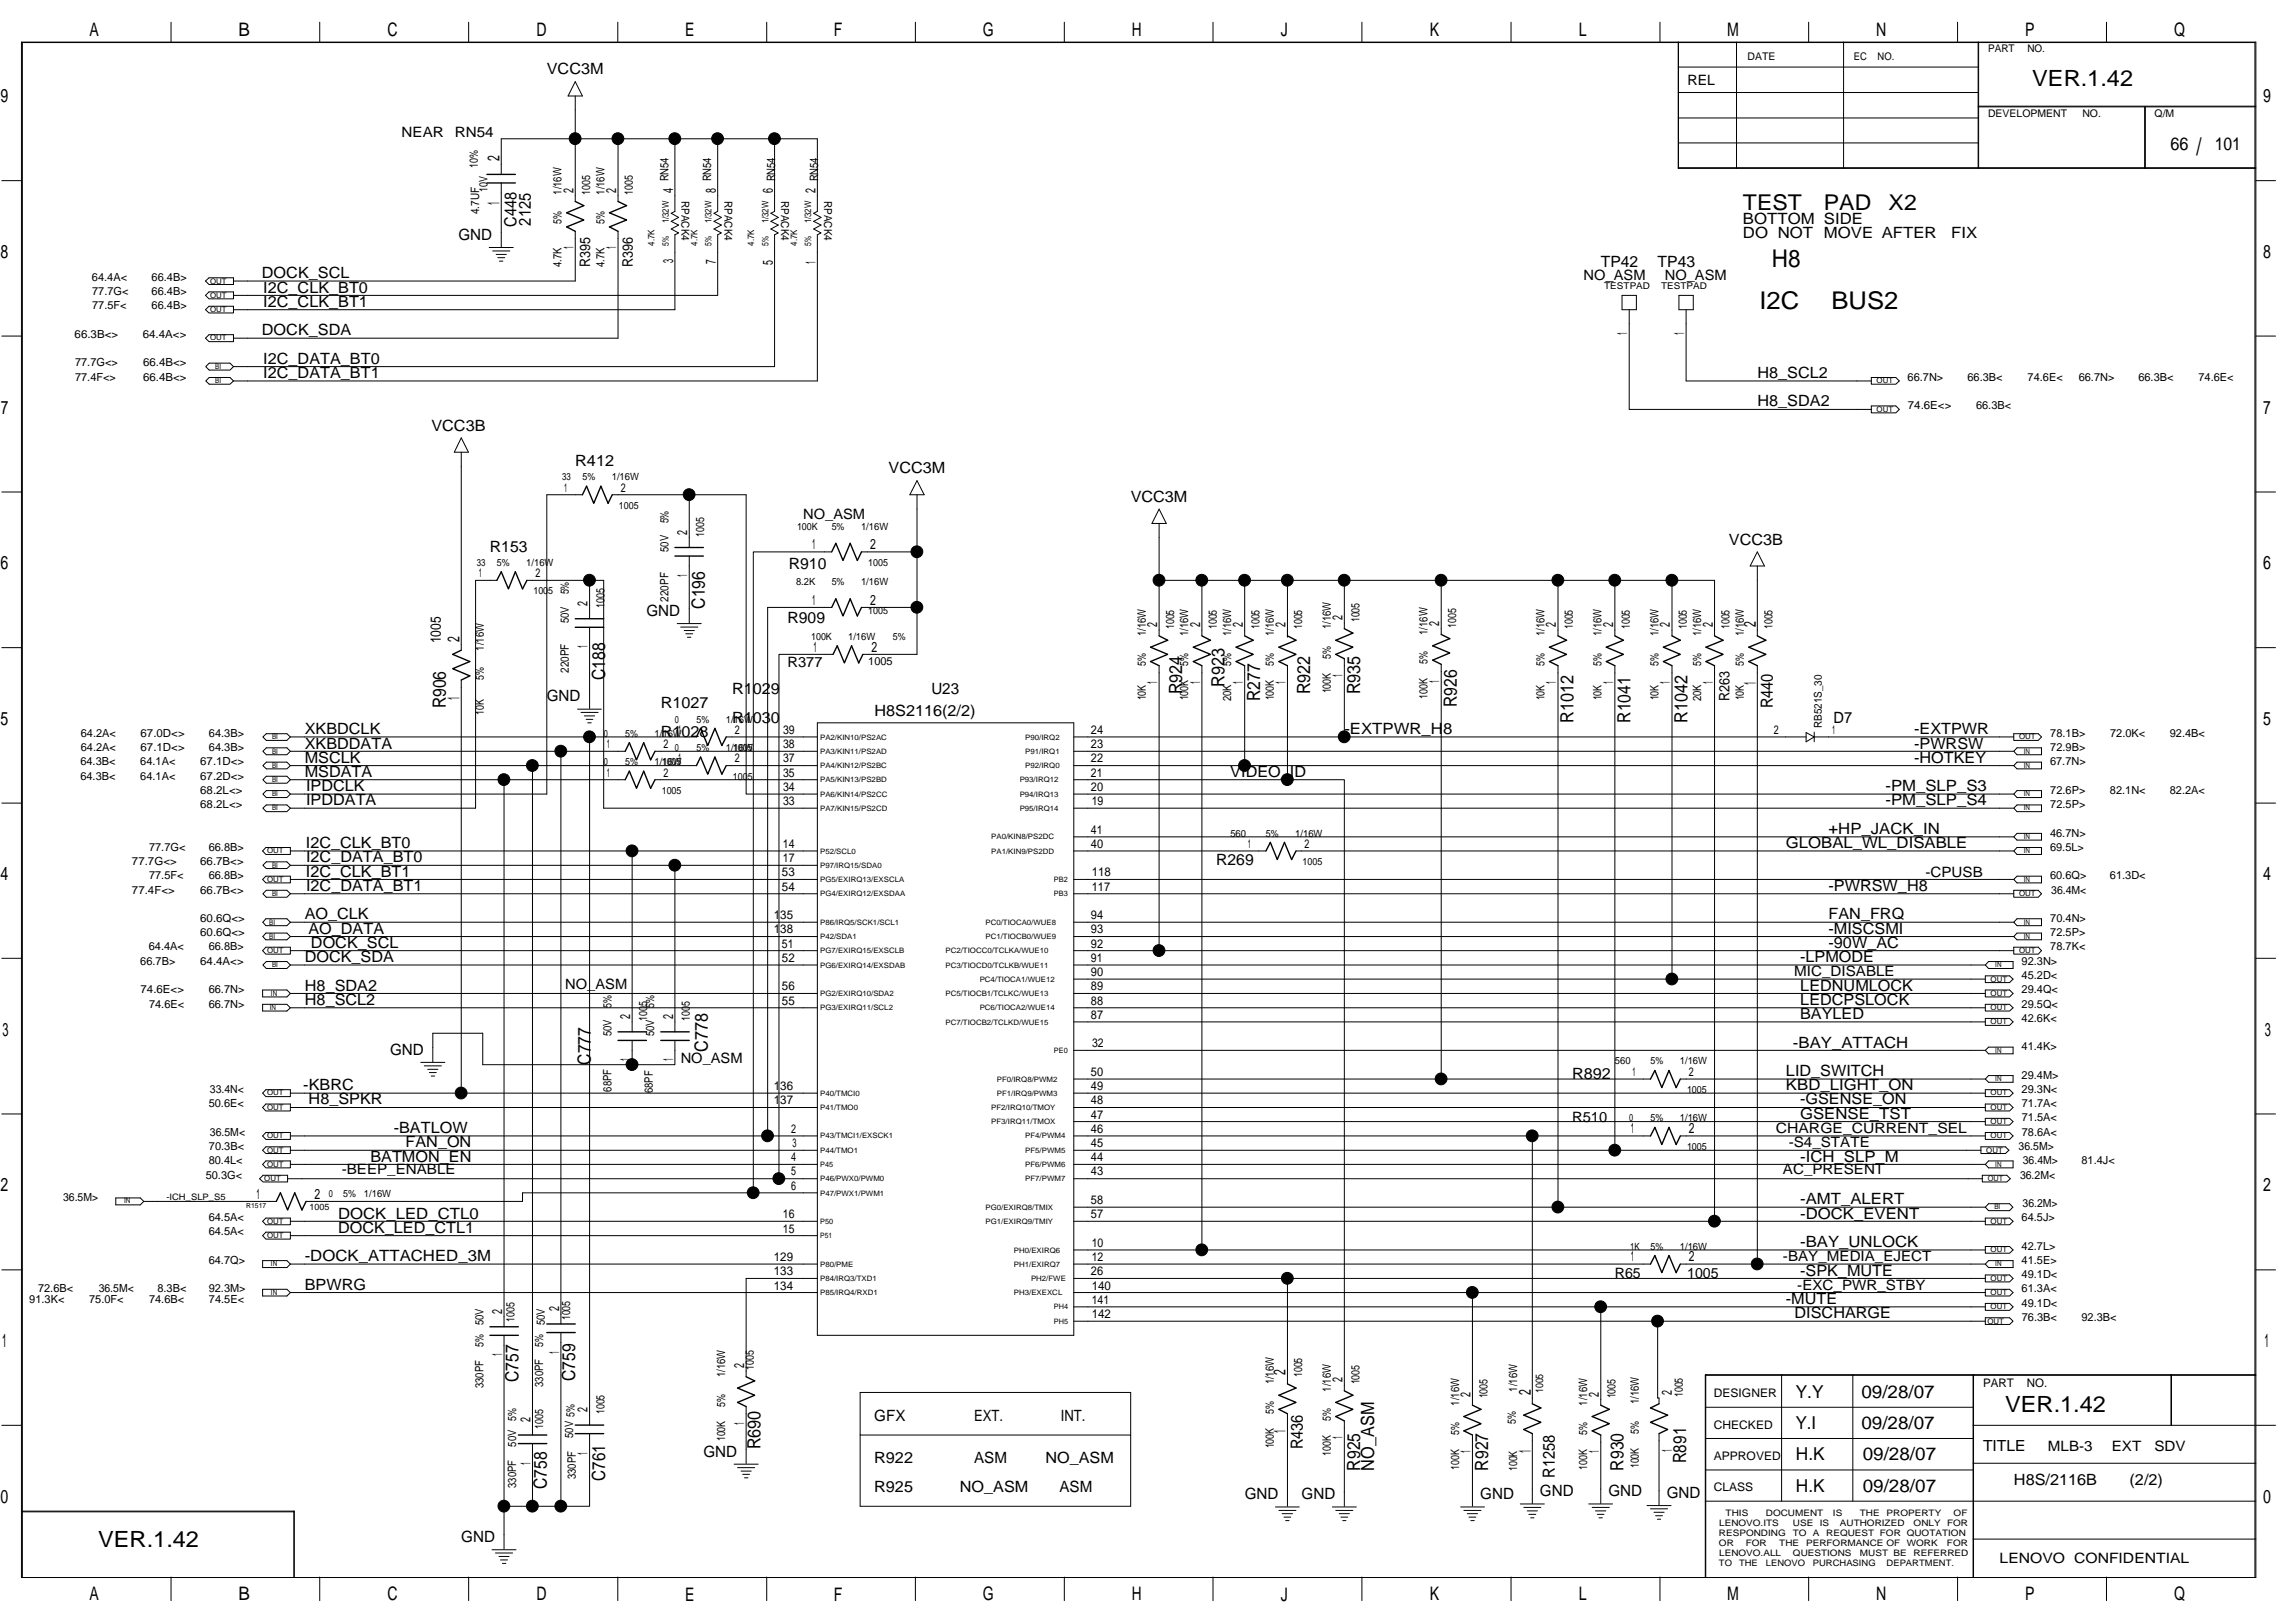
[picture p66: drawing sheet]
<svg xmlns="http://www.w3.org/2000/svg" width="420mm" height="297mm" viewBox="0 0 420 297" stroke-linecap="round" stroke-linejoin="round" font-family="sans-serif">
<defs><g id="words">
<g font-size="4.5">
<text x="324.4" y="48.8">H8</text>
<text x="322.1" y="56.6">I2C</text>
<text x="335.3" y="56.6">BUS2</text>
</g>
<text font-size="4.4" x="402.1" y="28.4">/</text>
<g font-size="4.1">
<text x="372.1" y="15.7">VER.1.42</text>
<text x="367.1" y="258.4">VER.1.42</text>
<text x="18" y="283.2">VER.1.42</text>
</g>
<g font-size="4">
<text x="319.1" y="38.4">TEST</text>
<text x="333.9" y="38.4">PAD</text>
<text x="345.8" y="38.4">X2</text>
</g>
<g font-size="3.4">
<text x="16.4" y="6.6">A</text>
<text x="43.6" y="6.6">B</text>
<text x="70.9" y="6.6">C</text>
<text x="98.2" y="6.6">D</text>
<text x="125.4" y="6.6">E</text>
<text x="152.7" y="6.6">F</text>
<text x="179.9" y="6.6">G</text>
<text x="207.2" y="6.6">H</text>
<text x="234.5" y="6.6">J</text>
<text x="261.8" y="6.6">K</text>
<text x="289" y="6.6">L</text>
<text x="316.2" y="6.6">M</text>
<text x="343.5" y="6.6">N</text>
<text x="370.8" y="6.6">P</text>
<text x="398" y="6.6">Q</text>
<text x=".1" y="18.8">9</text>
<text x="414.3" y="18.8">9</text>
<text x=".1" y="47.2">8</text>
<text x="414.3" y="47.2">8</text>
<text x=".2" y="75.7">7</text>
<text x="414.3" y="75.7">7</text>
<text x=".1" y="104.2">6</text>
<text x="414.3" y="104.2">6</text>
<text x=".1" y="132.7">5</text>
<text x="414.3" y="132.7">5</text>
<text x=".1" y="161.1">4</text>
<text x="414.3" y="161.1">4</text>
<text x=".5" y="189.6">3</text>
<text x="414.6" y="189.6">3</text>
<text x=".1" y="218.1">2</text>
<text x="414.3" y="218.1">2</text>
<text x=".4" y="246.6">1</text>
<text x="414.6" y="246.6">1</text>
<text x=".1" y="275.1">0</text>
<text x="414.3" y="275.1">0</text>
<text x="16.4" y="292.9">A</text>
<text x="43.6" y="292.9">B</text>
<text x="70.9" y="292.9">C</text>
<text x="98.2" y="292.9">D</text>
<text x="125.4" y="292.9">E</text>
<text x="152.7" y="292.9">F</text>
<text x="179.9" y="292.9">G</text>
<text x="207.2" y="292.9">H</text>
<text x="234.5" y="292.9">J</text>
<text x="261.8" y="292.9">K</text>
<text x="289" y="292.9">L</text>
<text x="316.2" y="292.9">M</text>
<text x="343.5" y="292.9">N</text>
<text x="370.8" y="292.9">P</text>
<text x="398" y="292.9">Q</text>
</g>
<g font-size="3.3">
<text x="397.4" y="27.4">66</text>
<text x="405.5" y="27.4">101</text>
<text x="129" y="111.4" transform="rotate(-90 129 111.4)">C196</text>
<text x="110.8" y="124.5" transform="rotate(-90 110.8 124.5)">C188</text>
<text x="224.2" y="125.8" transform="rotate(-90 224.2 125.8)">R923</text>
<text x="81.6" y="129.7" transform="rotate(-90 81.6 129.7)">R906</text>
<text x="216.4" y="127.1" transform="rotate(-90 216.4 127.1)">R924</text>
<text x="230.7" y="128.4" transform="rotate(-90 230.7 128.4)">R277</text>
<text x="239.8" y="127.1" transform="rotate(-90 239.8 127.1)">R922</text>
<text x="249" y="127.1" transform="rotate(-90 249 127.1)">R935</text>
<text x="266.7" y="129.4" transform="rotate(-90 266.7 129.4)">R926</text>
<text x="288.1" y="132.3" transform="rotate(-90 288.1 132.3)">R1012</text>
<text x="298.5" y="132.3" transform="rotate(-90 298.5 132.3)">R1041</text>
<text x="308.9" y="132.3" transform="rotate(-90 308.9 132.3)">R1042</text>
<text x="108.2" y="194.9" transform="rotate(-90 108.2 194.9)">C777</text>
<text x="129.6" y="192.5" transform="rotate(-90 129.6 192.5)">C778</text>
<text x="94.9" y="253" transform="rotate(-90 94.9 253)">C757</text>
<text x="105.3" y="252.7" transform="rotate(-90 105.3 252.7)">C759</text>
<text x="328.7" y="255.8">Y.Y</text>
<text x="340.8" y="255.8">09/28/07</text>
<text x="328.7" y="261.6">Y.I</text>
<text x="340.8" y="261.6">09/28/07</text>
<text x="139.2" y="265.3" transform="rotate(-90 139.2 265.3)">R690</text>
<text x="249" y="269.2" transform="rotate(-90 249 269.2)">R925</text>
<text x="251.6" y="269.2" transform="rotate(-90 251.6 269.2)">NO_ASM</text>
<text x="272.4" y="269.2" transform="rotate(-90 272.4 269.2)">R927</text>
<text x="297.2" y="269.2" transform="rotate(-90 297.2 269.2)">R930</text>
<text x="308.7" y="267.8" transform="rotate(-90 308.7 267.8)">R891</text>
<text x="328.8" y="267.3">H.K</text>
<text x="341" y="267.3">09/28/07</text>
<text x="100.1" y="272.5" transform="rotate(-90 100.1 272.5)">C758</text>
<text x="110.8" y="271" transform="rotate(-90 110.8 271)">C761</text>
<text x="328.8" y="273">H.K</text>
<text x="341" y="273">09/28/07</text>
</g>
<g font-size="3.1">
<text x="91.4" y="29.5" transform="rotate(-90 91.4 29.5)">2</text>
<text x="91.4" y="37.6" transform="rotate(-90 91.4 37.6)">1</text>
<text x="94.6" y="41.5" transform="rotate(-90 94.6 41.5)">C448</text>
<text x="97.2" y="41.3" transform="rotate(-90 97.2 41.3)">2125</text>
<text x="84.1" y="117.4" transform="rotate(-90 84.1 117.4)">2</text>
<text x="321.4" y="114.8" transform="rotate(-90 321.4 114.8)">2</text>
<text x="321.4" y="125.4" transform="rotate(-90 321.4 125.4)">1</text>
<text x="84.1" y="128.1" transform="rotate(-90 84.1 128.1)">1</text>
<text x="324.6" y="129.7" transform="rotate(-90 324.6 129.7)">R440</text>
<text x="235.4" y="251.7" transform="rotate(-90 235.4 251.7)">2</text>
<text x="280.2" y="255.4" transform="rotate(-90 280.2 255.4)">2</text>
<text x="235.4" y="262.3" transform="rotate(-90 235.4 262.3)">1</text>
<text x="238.5" y="265.3" transform="rotate(-90 238.5 265.3)">R436</text>
<text x="280.2" y="266" transform="rotate(-90 280.2 266)">1</text>
<text x="284.6" y="270.5" transform="rotate(-90 284.6 270.5)">R1258</text>
</g>
<g font-size="2.8">
<text x="100.1" y="13.6">VCC3M</text>
<text x="319.1" y="41">BOTTOM SIDE</text>
<text x="83.9" y="43.9">GND</text>
<text x="319.1" y="43.6">DO NOT MOVE AFTER</text>
<text x="357.2" y="43.6">FIX</text>
<text x="48" y="50.9">DOCK_SCL</text>
<text x="48.2" y="53.6">I2C_CLK_BT0</text>
<text x="293.1" y="48.9">TP42</text>
<text x="303.5" y="48.9">TP43</text>
<text x="48.2" y="56.1">I2C_CLK_BT1</text>
<text x="48" y="61.4">DOCK_SDA</text>
<text x="48.2" y="69.2">I2C_DATA_BT1</text>
<text x="48.2" y="66.6">I2C_DATA_BT0</text>
<text x="321.8" y="69.2">H8_SCL2</text>
<text x="321.8" y="74.4">H8_SDA2</text>
<text x="79" y="78.8">VCC3B</text>
<text x="105.3" y="85.3">R412</text>
<text x="162.7" y="86.7">VCC3M</text>
<text x="207" y="91.9">VCC3M</text>
<text x="89.7" y="101">R153</text>
<text x="316.5" y="99.7">VCC3B</text>
<text x="144.4" y="104.1">R910</text>
<text x="118.4" y="112.7">GND</text>
<text x="144.2" y="114">R909</text>
<text x="100.1" y="128.4">GND</text>
<text x="121" y="129.7">R1027</text>
<text x="134" y="127.1">R1029</text>
<text x="160.1" y="131">H8S2116(2/2)</text>
<text x="170.5" y="127.1">U23</text>
<text x="55.8" y="137">XKBDDATA</text>
<text x="55.8" y="134.4">XKBDCLK</text>
<text x="121" y="134.9">R1028</text>
<text x="134" y="132.3">R1030</text>
<text x="246.1" y="134.4">-EXTPWR_H8</text>
<text x="335.7" y="132.3">D7</text>
<text x="350.4" y="137">-PWRSW</text>
<text x="350.4" y="134.4">-EXTPWR</text>
<text x="55.8" y="139.6">MSCLK</text>
<text x="55.8" y="142.2">MSDATA</text>
<text x="225.2" y="142.2">VIDEO_ID</text>
<text x="350.4" y="139.6">-HOTKEY</text>
<text x="56" y="147.4">IPDDATA</text>
<text x="56" y="144.8">IPDCLK</text>
<text x="345.2" y="147.4">-PM_SLP_S4</text>
<text x="345.2" y="144.8">-PM_SLP_S3</text>
<text x="56" y="155.2">I2C_CLK_BT0</text>
<text x="326.9" y="155.2">GLOBAL_WL_DISABLE</text>
<text x="334.8" y="152.6">+HP_JACK_IN</text>
<text x="56" y="160.4">I2C_CLK_BT1</text>
<text x="56" y="157.8">I2C_DATA_BT0</text>
<text x="222.7" y="158.4">R269</text>
<text x="56" y="163.1">I2C_DATA_BT1</text>
<text x="334.8" y="163.1">-PWRSW_H8</text>
<text x="55.8" y="168.3">AO_CLK</text>
<text x="56.5" y="170.9">AO_DATA</text>
<text x="56.9" y="173.5">DOCK_SCL</text>
<text x="334.8" y="168.3">FAN_FRQ</text>
<text x="334.8" y="170.9">-MISCSMI</text>
<text x="334.8" y="173.5">-90W_AC</text>
<text x="55.8" y="176.1">DOCK_SDA</text>
<text x="329.6" y="176.1">-LPMODE</text>
<text x="55.8" y="181.3">H8_SDA2</text>
<text x="55.8" y="183.9">H8_SCL2</text>
<text x="329.6" y="181.3">LEDNUMLOCK</text>
<text x="329.6" y="183.9">LEDCPSLOCK</text>
<text x="328.2" y="191.7">-BAY_ATTACH</text>
<text x="329.6" y="186.5">BAYLED</text>
<text x="71.4" y="193">GND</text>
<text x="287.8" y="197.5">R892</text>
<text x="327" y="196.9">LID_SWITCH</text>
<text x="55.5" y="199.6">-KBRC</text>
<text x="56.5" y="202.1">H8_SPKR</text>
<text x="327" y="199.6">KBD_LIGHT_ON</text>
<text x="329.6" y="202.1">-GSENSE_ON</text>
<text x="72.1" y="207.4">-BATLOW</text>
<text x="74.2" y="210">FAN_ON</text>
<text x="329.6" y="204.8">GSENSE_TST</text>
<text x="67.8" y="212.6">BATMON_EN</text>
<text x="329.6" y="212.6">-ICH_SLP_M</text>
<text x="329.6" y="220.4">-AMT_ALERT</text>
<text x="61.9" y="225.6">DOCK_LED_CTL1</text>
<text x="61.9" y="223">DOCK_LED_CTL0</text>
<text x="329.6" y="223">-DOCK_EVENT</text>
<text x="55.8" y="230.8">-DOCK_ATTACHED_3M</text>
<text x="329.6" y="228.2">-BAY_UNLOCK</text>
<text x="329.6" y="233.5">-SPK_MUTE</text>
<text x="55.8" y="236.1">BPWRG</text>
<text x="326.9" y="238.7">-MUTE</text>
<text x="328.5" y="241.3">DISCHARGE</text>
<text x="160.1" y="260.1">GFX</text>
<text x="178.3" y="260.1">EXT.</text>
<text x="194.2" y="260.1">INT.</text>
<text x="128.8" y="266.6">GND</text>
<text x="160.1" y="267.8">R922</text>
<text x="178.3" y="267.8">ASM</text>
<text x="191.4" y="267.8">NO_ASM</text>
<text x="363" y="265.6">TITLE</text>
<text x="160.1" y="273.1">R925</text>
<text x="175.7" y="273.1">NO_ASM</text>
<text x="194" y="273.1">ASM</text>
<text x="227.9" y="274.4">GND</text>
<text x="238.3" y="274.4">GND</text>
<text x="271" y="274.4">GND</text>
<text x="281.9" y="273.9">GND</text>
<text x="294.5" y="273.9">GND</text>
<text x="305.1" y="274.1">GND</text>
<text x="368.7" y="271.8">H8S/2116B</text>
<text x="389.9" y="271.8">(2/2)</text>
<text x="84.4" y="282.2">GND</text>
</g>
<g font-size="2.7">
<text x="108.1" y="48.9" transform="rotate(-90 108.1 48.9)">R395</text>
<text x="115.9" y="48.9" transform="rotate(-90 115.9 48.9)">R396</text>
<text x="80.7" y="117.7" transform="rotate(-90 80.7 117.7)">1005</text>
<text x="316.6" y="128.4" transform="rotate(-90 316.6 128.4)">R263</text>
</g>
<g font-size="2.6">
<text x="308.9" y="15.5">REL</text>
<text x="73.5" y="25.1">NEAR</text>
<text x="83.3" y="25.1">RN54</text>
<text x="105" y="35.3" transform="rotate(-90 105 35.3)">2</text>
<text x="112.8" y="35.3" transform="rotate(-90 112.8 35.3)">2</text>
<text x="123.2" y="35.3" transform="rotate(-90 123.2 35.3)">4</text>
<text x="131.1" y="35.3" transform="rotate(-90 131.1 35.3)">8</text>
<text x="141.5" y="35.3" transform="rotate(-90 141.5 35.3)">6</text>
<text x="149.3" y="35.3" transform="rotate(-90 149.3 35.3)">2</text>
<text x="105" y="45.6" transform="rotate(-90 105 45.6)">1</text>
<text x="112.8" y="45.6" transform="rotate(-90 112.8 45.6)">1</text>
<text x="123.2" y="48.2" transform="rotate(-90 123.2 48.2)">3</text>
<text x="131.1" y="48.4" transform="rotate(-90 131.1 48.4)">7</text>
<text x="141.5" y="48.4" transform="rotate(-90 141.5 48.4)">5</text>
<text x="149.3" y="48.3" transform="rotate(-90 149.3 48.3)">1</text>
<text x="289.9" y="51.2">NO_ASM</text>
<text x="304.8" y="51.2">NO_ASM</text>
<text x="297.9" y="61.3" transform="rotate(-90 297.9 61.3)">1</text>
<text x="308.3" y="61.3" transform="rotate(-90 308.3 61.3)">1</text>
<text x="147.1" y="95">NO_ASM</text>
<text x="125.8" y="97.9" transform="rotate(-90 125.8 97.9)">2</text>
<text x="148.7" y="100.5">1</text>
<text x="159.3" y="100.5">2</text>
<text x="125.8" y="105.6" transform="rotate(-90 125.8 105.6)">1</text>
<text x="107.6" y="110.9" transform="rotate(-90 107.6 110.9)">2</text>
<text x="148.7" y="110.7">1</text>
<text x="159.3" y="110.7">2</text>
<text x="245.8" y="113.5" transform="rotate(-90 245.8 113.5)">2</text>
<text x="107.6" y="118.7" transform="rotate(-90 107.6 118.7)">1</text>
<text x="148.9" y="119.3">1</text>
<text x="159.5" y="119.3">2</text>
<text x="211.9" y="114.8" transform="rotate(-90 211.9 114.8)">2</text>
<text x="219.7" y="114.8" transform="rotate(-90 219.7 114.8)">2</text>
<text x="227.5" y="114.8" transform="rotate(-90 227.5 114.8)">2</text>
<text x="235.3" y="114.8" transform="rotate(-90 235.3 114.8)">2</text>
<text x="263.5" y="114.6" transform="rotate(-90 263.5 114.6)">2</text>
<text x="284.8" y="114.8" transform="rotate(-90 284.8 114.8)">2</text>
<text x="295.3" y="114.8" transform="rotate(-90 295.3 114.8)">2</text>
<text x="305.7" y="114.8" transform="rotate(-90 305.7 114.8)">2</text>
<text x="313.6" y="114.8" transform="rotate(-90 313.6 114.8)">2</text>
<text x="144.2" y="122.1">R377</text>
<text x="211.9" y="125.2" transform="rotate(-90 211.9 125.2)">1</text>
<text x="219.7" y="125.2" transform="rotate(-90 219.7 125.2)">1</text>
<text x="227.5" y="125.2" transform="rotate(-90 227.5 125.2)">1</text>
<text x="235.3" y="125.2" transform="rotate(-90 235.3 125.2)">1</text>
<text x="245.8" y="123.9" transform="rotate(-90 245.8 123.9)">1</text>
<text x="263.5" y="124.9" transform="rotate(-90 263.5 124.9)">1</text>
<text x="284.8" y="125.2" transform="rotate(-90 284.8 125.2)">1</text>
<text x="295.3" y="125.2" transform="rotate(-90 295.3 125.2)">1</text>
<text x="305.7" y="125.2" transform="rotate(-90 305.7 125.2)">1</text>
<text x="313.6" y="125.2" transform="rotate(-90 313.6 125.2)">1</text>
<text x="352.5" y="160.4">-CPUSB</text>
<text x="328.5" y="178.7">MIC_DISABLE</text>
<text x="103.5" y="181.1">NO_ASM</text>
<text x="115.4" y="186.5" transform="rotate(-90 115.4 186.5)">2</text>
<text x="123.2" y="186.5" transform="rotate(-90 123.2 186.5)">2</text>
<text x="115.4" y="194.3" transform="rotate(-90 115.4 194.3)">1</text>
<text x="123.2" y="194.3" transform="rotate(-90 123.2 194.3)">1</text>
<text x="124.6" y="194.6">NO_ASM</text>
<text x="287.8" y="205.3">R510</text>
<text x="298.6" y="207.4">1</text>
<text x="309.2" y="207.4">2</text>
<text x="325.1" y="207.4">CHARGE_CURRENT_SEL</text>
<text x="327.5" y="210">-S4_STATE</text>
<text x="62.6" y="214.9">-BEEP_ENABLE</text>
<text x="326.4" y="214.9">AC_PRESENT</text>
<text x="47" y="219.4">1</text>
<text x="57.6" y="219.4">2</text>
<text x="295.6" y="234">R65</text>
<text x="298.6" y="230.8">1</text>
<text x="308.9" y="234">1005</text>
<text x="309.2" y="230.8">2</text>
<text x="326.4" y="230.8">-BAY_MEDIA_EJECT</text>
<text x="102.4" y="239.9" transform="rotate(-90 102.4 239.9)">2</text>
<text x="329" y="236.1">-EXC_PWR_STBY</text>
<text x="91.9" y="240.5" transform="rotate(-90 91.9 240.5)">2</text>
<text x="91.9" y="248.2" transform="rotate(-90 91.9 248.2)">1</text>
<text x="102.4" y="247.7" transform="rotate(-90 102.4 247.7)">1</text>
<text x="136.3" y="250.4" transform="rotate(-90 136.3 250.4)">2</text>
<text x="245.8" y="253" transform="rotate(-90 245.8 253)">2</text>
<text x="269.2" y="255.6" transform="rotate(-90 269.2 255.6)">2</text>
<text x="292.7" y="255.6" transform="rotate(-90 292.7 255.6)">2</text>
<text x="306.1" y="255.4" transform="rotate(-90 306.1 255.4)">2</text>
<text x="97.1" y="260.3" transform="rotate(-90 97.1 260.3)">2</text>
<text x="107.6" y="258.5" transform="rotate(-90 107.6 258.5)">2</text>
<text x="136.3" y="260.8" transform="rotate(-90 136.3 260.8)">1</text>
<text x="245.8" y="263.4" transform="rotate(-90 245.8 263.4)">1</text>
<text x="97.1" y="268.1" transform="rotate(-90 97.1 268.1)">1</text>
<text x="107.6" y="266.2" transform="rotate(-90 107.6 266.2)">1</text>
<text x="269.2" y="266" transform="rotate(-90 269.2 266)">1</text>
<text x="292.7" y="266" transform="rotate(-90 292.7 266)">1</text>
<text x="306.1" y="265.7" transform="rotate(-90 306.1 265.7)">1</text>
<text x="374.9" y="265.5">MLB-3</text>
<text x="386.6" y="265.5">EXT</text>
<text x="394.4" y="265.5">SDV</text>
<text x="366.1" y="286.1">LENOVO CONFIDENTIAL</text>
</g>
<g font-size="2.2">
<text x="103.3" y="90">1</text>
<text x="113.7" y="90">2</text>
<text x="87.7" y="105.7">1</text>
<text x="98" y="105.7">2</text>
<text x="111.1" y="136.9">1</text>
<text x="121.5" y="136.9">2</text>
<text x="124.2" y="134.3">1</text>
<text x="134.5" y="134.3">2</text>
<text x="143.4" y="134.3">39</text>
<text x="143.4" y="136.9">38</text>
<text x="199.7" y="134.3">24</text>
<text x="199.7" y="136.9">23</text>
<text x="324.8" y="134.3">2</text>
<text x="335.4" y="134.3">1</text>
<text x="111.1" y="142.2">1</text>
<text x="121.5" y="142.2">2</text>
<text x="124.2" y="139.5">1</text>
<text x="134.5" y="139.5">2</text>
<text x="143.4" y="139.5">37</text>
<text x="143.4" y="142.2">35</text>
<text x="199.7" y="139.5">22</text>
<text x="199.7" y="142.2">21</text>
<text x="143.4" y="144.7">34</text>
<text x="143.4" y="147.4">33</text>
<text x="199.7" y="144.7">20</text>
<text x="199.9" y="147.4">19</text>
<text x="143.3" y="155.2">14</text>
<text x="199.7" y="152.6">41</text>
<text x="199.7" y="155.2">40</text>
<text x="228.5" y="155.2">1</text>
<text x="238.8" y="155.2">2</text>
<text x="143.2" y="160.4">53</text>
<text x="143.3" y="157.8">17</text>
<text x="199.9" y="160.4">118</text>
<text x="143.2" y="163">54</text>
<text x="199.9" y="163">117</text>
<text x="141.7" y="170.8">138</text>
<text x="141.7" y="168.2">135</text>
<text x="143.2" y="173.4">51</text>
<text x="199.7" y="168.2">94</text>
<text x="199.7" y="170.8">93</text>
<text x="199.7" y="173.4">92</text>
<text x="143.2" y="176.1">52</text>
<text x="199.7" y="176.1">91</text>
<text x="199.7" y="178.6">90</text>
<text x="143.2" y="181.3">56</text>
<text x="143.2" y="183.9">55</text>
<text x="199.7" y="181.3">89</text>
<text x="199.7" y="183.9">88</text>
<text x="199.7" y="186.5">87</text>
<text x="199.9" y="191.7">32</text>
<text x="199.7" y="196.9">50</text>
<text x="298.9" y="196.9">1</text>
<text x="309.2" y="196.9">2</text>
<text x="141.7" y="202.1">137</text>
<text x="141.7" y="199.5">136</text>
<text x="199.7" y="199.5">49</text>
<text x="199.7" y="202.1">48</text>
<text x="144.9" y="207.3">2</text>
<text x="145.1" y="209.9">3</text>
<text x="199.7" y="204.7">47</text>
<text x="199.7" y="207.3">46</text>
<text x="199.7" y="209.9">45</text>
<text x="144.9" y="215.1">5</text>
<text x="144.9" y="212.6">4</text>
<text x="199.7" y="212.6">44</text>
<text x="199.7" y="215.1">43</text>
<text x="144.9" y="217.8">6</text>
<text x="199.7" y="220.4">58</text>
<text x="143.3" y="223">16</text>
<text x="143.3" y="225.6">15</text>
<text x="199.7" y="223">57</text>
<text x="141.7" y="233.4">133</text>
<text x="141.7" y="230.8">129</text>
<text x="199.7" y="233.4">26</text>
<text x="199.9" y="230.8">12</text>
<text x="199.9" y="228.2">10</text>
<text x="141.7" y="236">134</text>
<text x="199.9" y="238.6">141</text>
<text x="199.9" y="236">140</text>
<text x="199.9" y="241.2">142</text>
<text x="313.8" y="255.7">DESIGNER</text>
<text x="363" y="253.8">PART</text>
<text x="371.1" y="253.8">NO.</text>
<text x="313.8" y="261.5">CHECKED</text>
<text x="313.8" y="267.2">APPROVED</text>
<text x="313.8" y="272.9">CLASS</text>
</g>
<g font-size="2.1">
<text x="87.4" y="30.7" transform="rotate(-90 87.4 30.7)">10%</text>
<text x="89.3" y="35.1" transform="rotate(-90 89.3 35.1)">10V</text>
<text x="102.8" y="35.6" transform="rotate(-90 102.8 35.6)">1/16W</text>
<text x="108.1" y="35.6" transform="rotate(-90 108.1 35.6)">1005</text>
<text x="110.6" y="35.6" transform="rotate(-90 110.6 35.6)">1/16W</text>
<text x="115.9" y="35.6" transform="rotate(-90 115.9 35.6)">1005</text>
<text x="122.4" y="33.2" transform="rotate(-90 122.4 33.2)">RN54</text>
<text x="130.2" y="33.2" transform="rotate(-90 130.2 33.2)">RN54</text>
<text x="141.9" y="33.2" transform="rotate(-90 141.9 33.2)">RN54</text>
<text x="149.8" y="33.2" transform="rotate(-90 149.8 33.2)">RN54</text>
<text x="87.7" y="39.2" transform="rotate(-90 87.7 39.2)">4.7UF</text>
<text x="102.8" y="41" transform="rotate(-90 102.8 41)">5%</text>
<text x="110.6" y="41" transform="rotate(-90 110.6 41)">5%</text>
<text x="102.8" y="48.9" transform="rotate(-90 102.8 48.9)">4.7K</text>
<text x="110.6" y="48.9" transform="rotate(-90 110.6 48.9)">4.7K</text>
<text x="122.4" y="95.8" transform="rotate(-90 122.4 95.8)">5%</text>
<text x="122.4" y="101" transform="rotate(-90 122.4 101)">50V</text>
<text x="128.9" y="98.2" transform="rotate(-90 128.9 98.2)">1005</text>
<text x="104.1" y="108.8" transform="rotate(-90 104.1 108.8)">5%</text>
<text x="110.6" y="111.3" transform="rotate(-90 110.6 111.3)">1005</text>
<text x="122.4" y="110.1" transform="rotate(-90 122.4 110.1)">220PF</text>
<text x="248.9" y="113.9" transform="rotate(-90 248.9 113.9)">1005</text>
<text x="88.5" y="119.1" transform="rotate(-90 88.5 119.1)">1/16W</text>
<text x="104.1" y="114" transform="rotate(-90 104.1 114)">50V</text>
<text x="209.8" y="116.5" transform="rotate(-90 209.8 116.5)">1/16W</text>
<text x="215" y="115.1" transform="rotate(-90 215 115.1)">1005</text>
<text x="217.5" y="116.5" transform="rotate(-90 217.5 116.5)">1/16W</text>
<text x="222.8" y="115.1" transform="rotate(-90 222.8 115.1)">1005</text>
<text x="225.4" y="116.5" transform="rotate(-90 225.4 116.5)">1/16W</text>
<text x="230.6" y="115.1" transform="rotate(-90 230.6 115.1)">1005</text>
<text x="233.2" y="116.5" transform="rotate(-90 233.2 116.5)">1/16W</text>
<text x="238.4" y="115.1" transform="rotate(-90 238.4 115.1)">1005</text>
<text x="243.6" y="115.1" transform="rotate(-90 243.6 115.1)">1/16W</text>
<text x="261.4" y="116.2" transform="rotate(-90 261.4 116.2)">1/16W</text>
<text x="266.6" y="114.9" transform="rotate(-90 266.6 114.9)">1005</text>
<text x="282.7" y="116.5" transform="rotate(-90 282.7 116.5)">1/16W</text>
<text x="287.9" y="115.1" transform="rotate(-90 287.9 115.1)">1005</text>
<text x="293.2" y="116.5" transform="rotate(-90 293.2 116.5)">1/16W</text>
<text x="298.4" y="115.1" transform="rotate(-90 298.4 115.1)">1005</text>
<text x="303.6" y="116.5" transform="rotate(-90 303.6 116.5)">1/16W</text>
<text x="308.8" y="115.1" transform="rotate(-90 308.8 115.1)">1005</text>
<text x="311.4" y="116.5" transform="rotate(-90 311.4 116.5)">1/16W</text>
<text x="316.6" y="115.1" transform="rotate(-90 316.6 115.1)">1005</text>
<text x="319.2" y="116.5" transform="rotate(-90 319.2 116.5)">1/16W</text>
<text x="324.5" y="115.1" transform="rotate(-90 324.5 115.1)">1005</text>
<text x="88.5" y="124.5" transform="rotate(-90 88.5 124.5)">5%</text>
<text x="104.1" y="123.1" transform="rotate(-90 104.1 123.1)">220PF</text>
<text x="209.8" y="121.8" transform="rotate(-90 209.8 121.8)">5%</text>
<text x="217.5" y="121.8" transform="rotate(-90 217.5 121.8)">5%</text>
<text x="225.4" y="121.8" transform="rotate(-90 225.4 121.8)">5%</text>
<text x="233.2" y="121.8" transform="rotate(-90 233.2 121.8)">5%</text>
<text x="243.6" y="120.6" transform="rotate(-90 243.6 120.6)">5%</text>
<text x="261.4" y="121.6" transform="rotate(-90 261.4 121.6)">5%</text>
<text x="282.7" y="121.8" transform="rotate(-90 282.7 121.8)">5%</text>
<text x="293.2" y="121.8" transform="rotate(-90 293.2 121.8)">5%</text>
<text x="303.6" y="121.8" transform="rotate(-90 303.6 121.8)">5%</text>
<text x="311.4" y="121.8" transform="rotate(-90 311.4 121.8)">5%</text>
<text x="319.2" y="121.8" transform="rotate(-90 319.2 121.8)">5%</text>
<text x="88.5" y="130.8" transform="rotate(-90 88.5 130.8)">10K</text>
<text x="209.8" y="128.2" transform="rotate(-90 209.8 128.2)">10K</text>
<text x="217.5" y="128.2" transform="rotate(-90 217.5 128.2)">100K</text>
<text x="225.4" y="128.4" transform="rotate(-90 225.4 128.4)">20K</text>
<text x="233.2" y="128.2" transform="rotate(-90 233.2 128.2)">100K</text>
<text x="243.6" y="126.9" transform="rotate(-90 243.6 126.9)">100K</text>
<text x="261.4" y="127.9" transform="rotate(-90 261.4 127.9)">100K</text>
<text x="282.7" y="128.2" transform="rotate(-90 282.7 128.2)">10K</text>
<text x="293.2" y="128.2" transform="rotate(-90 293.2 128.2)">10K</text>
<text x="303.6" y="128.2" transform="rotate(-90 303.6 128.2)">10K</text>
<text x="311.4" y="128.4" transform="rotate(-90 311.4 128.4)">20K</text>
<text x="319.2" y="128.2" transform="rotate(-90 319.2 128.2)">10K</text>
<text x="112" y="184.4" transform="rotate(-90 112 184.4)">5%</text>
<text x="119.8" y="184.4" transform="rotate(-90 119.8 184.4)">5%</text>
<text x="112" y="189.7" transform="rotate(-90 112 189.7)">50V</text>
<text x="118.5" y="186.9" transform="rotate(-90 118.5 186.9)">1005</text>
<text x="119.8" y="189.7" transform="rotate(-90 119.8 189.7)">50V</text>
<text x="126.3" y="186.9" transform="rotate(-90 126.3 186.9)">1005</text>
<text x="112" y="199.8" transform="rotate(-90 112 199.8)">68PF</text>
<text x="119.5" y="200.1" transform="rotate(-90 119.5 200.1)">68PF</text>
<text x="88.5" y="242.6" transform="rotate(-90 88.5 242.6)">50V</text>
<text x="94.2" y="241.9" transform="rotate(-90 94.2 241.9)">1005</text>
<text x="99.7" y="242.6" transform="rotate(-90 99.7 242.6)">50V</text>
<text x="104.4" y="241.6" transform="rotate(-90 104.4 241.6)">1005</text>
<text x="88.5" y="246.5" transform="rotate(-90 88.5 246.5)">5%</text>
<text x="99.4" y="246.5" transform="rotate(-90 99.4 246.5)">5%</text>
<text x="138" y="250.7" transform="rotate(-90 138 250.7)">1005</text>
<text x="88.5" y="254.1" transform="rotate(-90 88.5 254.1)">330PF</text>
<text x="99.4" y="253.8" transform="rotate(-90 99.4 253.8)">330PF</text>
<text x="132.8" y="257.4" transform="rotate(-90 132.8 257.4)">5%</text>
<text x="132.8" y="252.1" transform="rotate(-90 132.8 252.1)">1/16W</text>
<text x="233.2" y="253.4" transform="rotate(-90 233.2 253.4)">1/16W</text>
<text x="238.4" y="252.1" transform="rotate(-90 238.4 252.1)">1005</text>
<text x="243.6" y="254.7" transform="rotate(-90 243.6 254.7)">1/16W</text>
<text x="248.9" y="253.4" transform="rotate(-90 248.9 253.4)">1005</text>
<text x="267.1" y="257.3" transform="rotate(-90 267.1 257.3)">1/16W</text>
<text x="272.3" y="255.9" transform="rotate(-90 272.3 255.9)">1005</text>
<text x="277.8" y="254.7" transform="rotate(-90 277.8 254.7)">1/16W</text>
<text x="290.6" y="257.3" transform="rotate(-90 290.6 257.3)">1/16W</text>
<text x="295.8" y="255.9" transform="rotate(-90 295.8 255.9)">1005</text>
<text x="300" y="257" transform="rotate(-90 300 257)">1/16W</text>
<text x="308.1" y="255.7" transform="rotate(-90 308.1 255.7)">1005</text>
<text x="94.5" y="260.1" transform="rotate(-90 94.5 260.1)">5%</text>
<text x="99.4" y="261.5" transform="rotate(-90 99.4 261.5)">1005</text>
<text x="104.9" y="263.2" transform="rotate(-90 104.9 263.2)">50V 5%</text>
<text x="110.6" y="258.8" transform="rotate(-90 110.6 258.8)">1005</text>
<text x="132.8" y="263.8" transform="rotate(-90 132.8 263.8)">100K</text>
<text x="233.2" y="258.7" transform="rotate(-90 233.2 258.7)">5%</text>
<text x="243.6" y="260.1" transform="rotate(-90 243.6 260.1)">5%</text>
<text x="267.1" y="262.6" transform="rotate(-90 267.1 262.6)">5%</text>
<text x="277.5" y="260.6" transform="rotate(-90 277.5 260.6)">5%</text>
<text x="290.6" y="262.6" transform="rotate(-90 290.6 262.6)">5%</text>
<text x="300" y="262.4" transform="rotate(-90 300 262.4)">5%</text>
<text x="94.5" y="264.8" transform="rotate(-90 94.5 264.8)">50V</text>
<text x="233.2" y="265.1" transform="rotate(-90 233.2 265.1)">100K</text>
<text x="243.6" y="266.4" transform="rotate(-90 243.6 266.4)">100K</text>
<text x="267.1" y="269" transform="rotate(-90 267.1 269)">100K</text>
<text x="277.8" y="269.2" transform="rotate(-90 277.8 269.2)">100K</text>
<text x="290.6" y="269" transform="rotate(-90 290.6 269)">100K</text>
<text x="300" y="268.7" transform="rotate(-90 300 268.7)">100K</text>
<text x="94.5" y="272.3" transform="rotate(-90 94.5 272.3)">330PF</text>
<text x="105.4" y="270.8" transform="rotate(-90 105.4 270.8)">330PF</text>
</g>
<g font-size="2">
<text x="124.8" y="36.7" transform="rotate(90 124.8 36.7)">RPACK4</text>
<text x="132.6" y="36.7" transform="rotate(90 132.6 36.7)">RPACK4</text>
<text x="143" y="36.7" transform="rotate(90 143 36.7)">RPACK4</text>
<text x="150.9" y="36.7" transform="rotate(90 150.9 36.7)">RPACK4</text>
<text x="16.8" y="51.4">64.4A&lt;</text>
<text x="27.8" y="51.4">66.4B&gt;</text>
<text x="16.9" y="54">77.7G&lt;</text>
<text x="16.9" y="56.6">77.5F&lt;</text>
<text x="27.8" y="54">66.4B&gt;</text>
<text x="27.8" y="56.6">66.4B&gt;</text>
<text x="13.7" y="61.8">66.3B&lt;&gt;</text>
<text x="26.2" y="61.8">64.4A&lt;&gt;</text>
<text x="13.7" y="69.7">77.4F&lt;&gt;</text>
<text x="13.7" y="67.1">77.7G&lt;&gt;</text>
<text x="26.2" y="67.1">66.4B&lt;&gt;</text>
<text x="26.2" y="69.7">66.4B&lt;&gt;</text>
<text x="349.2" y="69.7">66.7N&gt;</text>
<text x="360.2" y="69.7">66.3B&lt;</text>
<text x="371.2" y="69.7">74.6E&lt;</text>
<text x="380.6" y="69.7">66.7N&gt;</text>
<text x="391.5" y="69.7">66.3B&lt;</text>
<text x="402.5" y="69.7">74.6E&lt;</text>
<text x="349.3" y="74.9">74.6E&lt;&gt;</text>
<text x="361.8" y="74.9">66.3B&lt;</text>
<text x="159" y="121.8">1005</text>
<text x="14.8" y="134.8">64.2A&lt;</text>
<text x="14.8" y="137.5">64.2A&lt;</text>
<text x="25.7" y="134.8">67.0D&lt;&gt;</text>
<text x="25.7" y="137.5">67.1D&lt;&gt;</text>
<text x="38.3" y="137.5">64.3B&gt;</text>
<text x="38.3" y="134.8">64.3B&gt;</text>
<text x="333.5" y="133.3" transform="rotate(-90 333.5 133.3)">RB521S_30</text>
<text x="375.4" y="137.5">72.9B&gt;</text>
<text x="375.4" y="134.8">78.1B&gt;</text>
<text x="386.3" y="134.8">72.0K&lt;</text>
<text x="397.2" y="134.8">92.4B&lt;</text>
<text x="14.7" y="140.1">64.3B&lt;</text>
<text x="14.7" y="142.7">64.3B&lt;</text>
<text x="25.7" y="140.1">64.1A&lt;</text>
<text x="25.7" y="142.7">64.1A&lt;</text>
<text x="36.6" y="140.1">67.1D&lt;&gt;</text>
<text x="36.6" y="142.7">67.2D&lt;&gt;</text>
<text x="375.3" y="140.1">67.7N&gt;</text>
<text x="36.6" y="147.9">68.2L&lt;&gt;</text>
<text x="36.6" y="145.3">68.2L&lt;&gt;</text>
<text x="375.4" y="147.9">72.5P&gt;</text>
<text x="375.4" y="145.3">72.6P&gt;</text>
<text x="386.3" y="145.3">82.1N&lt;</text>
<text x="397.2" y="145.3">82.2A&lt;</text>
<text x="27.3" y="155.7">77.7G&lt;</text>
<text x="38.2" y="155.7">66.8B&gt;</text>
<text x="375.3" y="153.1">46.7N&gt;</text>
<text x="375.3" y="155.7">69.5L&gt;</text>
<text x="24.2" y="158.3">77.7G&lt;&gt;</text>
<text x="27.3" y="160.9">77.5F&lt;</text>
<text x="36.6" y="158.3">66.7B&lt;&gt;</text>
<text x="38.2" y="160.9">66.8B&gt;</text>
<text x="375.3" y="160.9">60.6Q&gt;</text>
<text x="386.3" y="160.9">61.3D&lt;</text>
<text x="24.2" y="163.5">77.4F&lt;&gt;</text>
<text x="36.6" y="163.5">66.7B&lt;&gt;</text>
<text x="375.5" y="163.5">36.4M&lt;</text>
<text x="27.3" y="173.9">64.4A&lt;</text>
<text x="36.6" y="168.7">60.6Q&lt;&gt;</text>
<text x="36.6" y="171.4">60.6Q&lt;&gt;</text>
<text x="38.2" y="173.9">66.8B&gt;</text>
<text x="375.4" y="168.7">70.4N&gt;</text>
<text x="375.4" y="171.4">72.5P&gt;</text>
<text x="375.4" y="173.9">78.7K&lt;</text>
<text x="25.7" y="176.6">66.7B&gt;</text>
<text x="36.6" y="176.6">64.4A&lt;&gt;</text>
<text x="370.1" y="176.6">92.3N&gt;</text>
<text x="370.1" y="179.2">45.2D&lt;</text>
<text x="25.7" y="181.8">74.6E&lt;&gt;</text>
<text x="27.3" y="184.4">74.6E&lt;</text>
<text x="38.2" y="184.4">66.7N&gt;</text>
<text x="38.2" y="181.8">66.7N&gt;</text>
<text x="370.1" y="181.8">29.4Q&lt;</text>
<text x="370.1" y="184.4">29.5Q&lt;</text>
<text x="370.1" y="187">42.6K&lt;</text>
<text x="370.1" y="192.2">41.4K&gt;</text>
<text x="370.1" y="197.4">29.4M&gt;</text>
<text x="38.2" y="202.6">50.6E&lt;</text>
<text x="38.4" y="200">33.4N&lt;</text>
<text x="370.1" y="200">29.3N&lt;</text>
<text x="370.2" y="202.6">71.7A&lt;</text>
<text x="38.4" y="207.9">36.5M&lt;</text>
<text x="370.2" y="207.9">78.6A&lt;</text>
<text x="370.2" y="205.2">71.5A&lt;</text>
<text x="37.7" y="215.7">50.3G&lt;</text>
<text x="38.2" y="213.1">80.4L&lt;</text>
<text x="38.3" y="210.5">70.3B&lt;</text>
<text x="369.6" y="210.5">36.5M&gt;</text>
<text x="369.8" y="215.7">36.2M&lt;</text>
<text x="370.3" y="213.1">36.4M&gt;</text>
<text x="381.1" y="213.1">81.4J&lt;</text>
<text x="11.5" y="219.8">36.5M&gt;</text>
<text x="370.3" y="220.9">36.2M&gt;</text>
<text x="38.2" y="226.1">64.5A&lt;</text>
<text x="38.2" y="223.5">64.5A&lt;</text>
<text x="370.1" y="223.5">64.5J&gt;</text>
<text x="38.2" y="231.3">64.7Q&gt;</text>
<text x="370.1" y="231.3">41.5E&gt;</text>
<text x="370.1" y="228.7">42.7L&gt;</text>
<text x="370.1" y="233.9">49.1D&lt;</text>
<text x="5.4" y="238.4">91.3K&lt;</text>
<text x="7" y="236.5">72.6B&lt;</text>
<text x="16.3" y="238.4">75.0F&lt;</text>
<text x="18.1" y="236.5">36.5M&lt;</text>
<text x="27.3" y="238.4">74.6B&lt;</text>
<text x="28.8" y="236.5">8.3B&lt;</text>
<text x="38.2" y="236.5">92.3M&gt;</text>
<text x="38.3" y="238.4">74.5E&lt;</text>
<text x="370.1" y="239.1">49.1D&lt;</text>
<text x="370.1" y="236.5">61.3A&lt;</text>
<text x="370.2" y="241.8">76.3B&lt;</text>
<text x="381.1" y="241.8">92.3B&lt;</text>
</g>
<g font-size="1.9">
<text x="319.9" y="11">DATE</text>
<text x="339.4" y="11">EC</text>
<text x="343.7" y="11">NO.</text>
<text x="364" y="9.5">PART</text>
<text x="371.2" y="9.5">NO.</text>
<text x="364" y="21.3">DEVELOPMENT</text>
<text x="381.2" y="21.3">NO.</text>
<text x="394.5" y="21.3">Q/M</text>
<text x="282.5" y="255" transform="rotate(-90 282.5 255)">1005</text>
</g>
<g font-size="1.8">
<text x="102.9" y="87.9">33</text>
<text x="106.6" y="87.9">5%</text>
<text x="112" y="87.9">1/16W</text>
<text x="113.3" y="93.1">1005</text>
<text x="145.9" y="97">100K</text>
<text x="152.3" y="97">5%</text>
<text x="157.6" y="97">1/16W</text>
<text x="87.3" y="103.5">33</text>
<text x="91" y="103.5">5%</text>
<text x="96.3" y="103.5">1/16W</text>
<text x="145.7" y="107.1">8.2K</text>
<text x="152.3" y="107.1">5%</text>
<text x="157.6" y="107.1">1/16W</text>
<text x="159" y="103.5">1005</text>
<text x="97.7" y="108.8">1005</text>
<text x="159" y="112.4">1005</text>
<text x="148.5" y="117.1">100K</text>
<text x="155.3" y="117.1">1/16W</text>
<text x="163.5" y="117.1">5%</text>
<text x="110.5" y="134.8">0</text>
<text x="114.5" y="134.8">5%</text>
<text x="119.8" y="134.8">1/16W</text>
<text x="123.6" y="132.2">0</text>
<text x="123.6" y="137.5">0</text>
<text x="127.5" y="132.2">5%</text>
<text x="127.5" y="137.5">5%</text>
<text x="132.9" y="132.2">1/16W</text>
<text x="132.9" y="137.5">1/16W</text>
<text x="134.2" y="137.5">1005</text>
<text x="110.5" y="140.1">0</text>
<text x="114.5" y="140.1">5%</text>
<text x="119.8" y="140.1">1/16W</text>
<text x="121.1" y="140.1">1005</text>
<text x="134.2" y="142.7">1005</text>
<text x="121.1" y="145.3">1005</text>
<text x="225.2" y="153.1">560</text>
<text x="231.8" y="153.1">5%</text>
<text x="237.1" y="153.1">1/16W</text>
<text x="238.5" y="158.3">1005</text>
<text x="295.6" y="194.8">560</text>
<text x="302.2" y="194.8">5%</text>
<text x="307.5" y="194.8">1/16W</text>
<text x="308.9" y="200">1005</text>
<text x="298.3" y="205.2">0</text>
<text x="302.2" y="205.2">5%</text>
<text x="307.5" y="205.2">1/16W</text>
<text x="308.9" y="210.5">1005</text>
<text x="60.2" y="219.1">0</text>
<text x="62.8" y="219.1">5%</text>
<text x="66.6" y="219.1">1/16W</text>
<text x="298.4" y="228.7">1K</text>
<text x="302.2" y="228.7">5%</text>
<text x="307.5" y="228.7">1/16W</text>
</g>
<g font-size="1.7">
<text x="122.4" y="40.9" transform="rotate(-90 122.4 40.9)">1/32W</text>
<text x="130.2" y="40.9" transform="rotate(-90 130.2 40.9)">1/32W</text>
<text x="140.7" y="40.9" transform="rotate(-90 140.7 40.9)">1/32W</text>
<text x="148.5" y="40.9" transform="rotate(-90 148.5 40.9)">1/32W</text>
<text x="119.8" y="45" transform="rotate(-90 119.8 45)">4.7K</text>
<text x="122.4" y="45" transform="rotate(-90 122.4 45)">5%</text>
<text x="127.7" y="45" transform="rotate(-90 127.7 45)">4.7K</text>
<text x="130.2" y="45" transform="rotate(-90 130.2 45)">5%</text>
<text x="138.1" y="45" transform="rotate(-90 138.1 45)">4.7K</text>
<text x="140.7" y="45" transform="rotate(-90 140.7 45)">5%</text>
<text x="145.9" y="45" transform="rotate(-90 145.9 45)">4.7K</text>
<text x="148.5" y="45" transform="rotate(-90 148.5 45)">5%</text>
<text x="293.7" y="53">TESTPAD</text>
<text x="304.1" y="53">TESTPAD</text>
</g>
<g font-size="1.6">
<text x="30.5" y="219.6">-ICH_SLP_S5</text>
<text x="56.7" y="221.4">1005</text>
<text x="314.7" y="281.2">RESPONDING</text>
<text x="314.7" y="279.3">LENOVO.ITS</text>
<text x="315.9" y="277.5">THIS</text>
<text x="323.3" y="277.5">DOCUMENT</text>
<text x="328.2" y="281.2">TO</text>
<text x="328.2" y="279.3">USE</text>
<text x="331.9" y="281.2">A</text>
<text x="333.2" y="279.3">IS</text>
<text x="334.3" y="281.2">REQUEST FOR QUOTATION</text>
<text x="335.6" y="277.5">IS</text>
<text x="336.8" y="279.3">AUTHORIZED</text>
<text x="340.5" y="277.5">THE</text>
<text x="345.4" y="277.5">PROPERTY</text>
<text x="350.3" y="279.3">ONLY</text>
<text x="356.5" y="279.3">FOR</text>
<text x="357.7" y="277.5">OF</text>
<text x="314.7" y="286.7">TO</text>
<text x="314.7" y="283">OR</text>
<text x="314.7" y="284.9">LENOVO.ALL</text>
<text x="318.4" y="286.7">THE</text>
<text x="319.6" y="283">FOR</text>
<text x="323.3" y="286.7">LENOVO</text>
<text x="325.7" y="283">THE</text>
<text x="328.2" y="284.9">QUESTIONS</text>
<text x="330.7" y="283">PERFORMANCE OF</text>
<text x="331.9" y="286.7">PURCHASING</text>
<text x="340.5" y="284.9">MUST BE</text>
<text x="345.4" y="286.7">DEPARTMENT.</text>
<text x="349.1" y="283">WORK</text>
<text x="350.3" y="284.9">REFERRED</text>
<text x="356.4" y="283">FOR</text>
</g>
<g font-size="1.4">
<text x="38.5" y="51.9">OUT</text>
<text x="38.5" y="57.1">OUT</text>
<text x="38.5" y="54.5">OUT</text>
<text x="38.5" y="62.3">OUT</text>
<text x="39.4" y="67.5">BI</text>
<text x="39.4" y="70.1">BI</text>
<text x="343.6" y="70.1">OUT</text>
<text x="343.6" y="75.4">OUT</text>
<text x="49.8" y="135.3">BI</text>
<text x="49.8" y="137.9">BI</text>
<text x="150.1" y="135.4">PA2/KIN10/PS2AC</text>
<text x="150.1" y="138">PA3/KIN11/PS2AD</text>
<text x="187.7" y="135.4">P90/IRQ2</text>
<text x="187.7" y="138">P91/IRQ1</text>
<text x="369.6" y="135.3">OUT</text>
<text x="370.5" y="137.9">IN</text>
<text x="49.8" y="143.1">BI</text>
<text x="49.8" y="140.5">BI</text>
<text x="150.1" y="140.6">PA4/KIN12/PS2BC</text>
<text x="150.1" y="143.2">PA5/KIN13/PS2BD</text>
<text x="186.7" y="143.2">P93/IRQ12</text>
<text x="187.7" y="140.6">P92/IRQ0</text>
<text x="370.5" y="140.5">IN</text>
<text x="49.8" y="145.8">BI</text>
<text x="49.8" y="148.3">BI</text>
<text x="150.1" y="145.8">PA6/KIN14/PS2CC</text>
<text x="150.1" y="148.4">PA7/KIN15/PS2CD</text>
<text x="186.7" y="145.8">P94/IRQ13</text>
<text x="186.7" y="148.4">P95/IRQ14</text>
<text x="370.5" y="145.8">IN</text>
<text x="370.5" y="148.3">IN</text>
<text x="181.5" y="153.6">PA0/KIN8/PS2DC</text>
<text x="370.5" y="153.6">IN</text>
<text x="48.9" y="161.4">OUT</text>
<text x="48.9" y="156.2">OUT</text>
<text x="49.8" y="158.8">BI</text>
<text x="150.1" y="156.2">P52/SCL0</text>
<text x="150.1" y="158.8">P97/IRQ15/SDA0</text>
<text x="150.1" y="161.5">PG5/EXIRQ13/EXSCLA</text>
<text x="181.5" y="156.2">PA1/KIN9/PS2DD</text>
<text x="192.9" y="161.5">PB2</text>
<text x="370.5" y="161.4">IN</text>
<text x="370.5" y="156.2">IN</text>
<text x="49.8" y="164">BI</text>
<text x="150.1" y="164">PG4/EXIRQ12/EXSDAA</text>
<text x="192.9" y="164">PB3</text>
<text x="369.6" y="164">OUT</text>
<text x="49.3" y="169.2">BI</text>
<text x="49.3" y="171.8">BI</text>
<text x="150.1" y="169.2">P86/IRQ5/SCK1/SCL1</text>
<text x="150.1" y="171.9">P42/SDA1</text>
<text x="180.4" y="169.2">PC0/TIOCA0/WUE8</text>
<text x="180.4" y="171.9">PC1/TIOCB0/WUE9</text>
<text x="370.5" y="171.8">IN</text>
<text x="370.5" y="169.2">IN</text>
<text x="48.9" y="174.4">OUT</text>
<text x="49.8" y="177">BI</text>
<text x="150.1" y="174.5">PG7/EXIRQ15/EXSCLB</text>
<text x="150.1" y="177.1">PG6/EXIRQ14/EXSDAB</text>
<text x="173.1" y="174.5">PC2/TIOCC0/TCLKA/WUE10</text>
<text x="173.1" y="177.1">PC3/TIOCD0/TCLKB/WUE11</text>
<text x="179.4" y="179.7">PC4/TIOCA1/WUE12</text>
<text x="364.4" y="179.7">OUT</text>
<text x="365.3" y="177">IN</text>
<text x="369.6" y="174.4">OUT</text>
<text x="49.4" y="184.9">IN</text>
<text x="49.6" y="182.2">IN</text>
<text x="150.1" y="182.3">PG2/EXIRQ10/SDA2</text>
<text x="150.1" y="184.9">PG3/EXIRQ11/SCL2</text>
<text x="173.1" y="182.3">PC5/TIOCB1/TCLKC/WUE13</text>
<text x="179.4" y="184.9">PC6/TIOCA2/WUE14</text>
<text x="364.4" y="182.2">OUT</text>
<text x="364.4" y="184.9">OUT</text>
<text x="173.1" y="187.5">PC7/TIOCB2/TCLKD/WUE15</text>
<text x="364.4" y="187.5">OUT</text>
<text x="182.5" y="198">PF0/IRQ8/PWM2</text>
<text x="192.9" y="192.7">PE0</text>
<text x="365.3" y="197.9">IN</text>
<text x="365.3" y="192.7">IN</text>
<text x="48.9" y="200.5">OUT</text>
<text x="48.9" y="203.1">OUT</text>
<text x="150.1" y="200.5">P40/TMCI0</text>
<text x="150.1" y="203.2">P41/TMO0</text>
<text x="181.5" y="203.2">PF2/IRQ10/TMOY</text>
<text x="182.5" y="200.5">PF1/IRQ9/PWM3</text>
<text x="364.4" y="203.1">OUT</text>
<text x="364.4" y="200.5">OUT</text>
<text x="48.9" y="208.3">OUT</text>
<text x="150.1" y="208.4">P43/TMCI1/EXSCK1</text>
<text x="181.5" y="205.8">PF3/IRQ11/TMOX</text>
<text x="187.7" y="208.4">PF4/PWM4</text>
<text x="364.4" y="208.3">OUT</text>
<text x="364.4" y="205.7">OUT</text>
<text x="48.9" y="213.5">OUT</text>
<text x="48.9" y="210.9">OUT</text>
<text x="150.1" y="211">P44/TMO1</text>
<text x="150.1" y="213.6">P45</text>
<text x="187.7" y="211">PF5/PWM5</text>
<text x="187.7" y="213.6">PF6/PWM6</text>
<text x="363.6" y="210.9">OUT</text>
<text x="365.3" y="213.5">IN</text>
<text x="22.7" y="220.3">IN</text>
<text x="48.4" y="216.2">OUT</text>
<text x="150.1" y="216.2">P46/PWX0/PWM0</text>
<text x="150.1" y="218.8">P47/PWX1/PWM1</text>
<text x="180.4" y="221.4">PG0/EXIRQ8/TMIX</text>
<text x="187.7" y="216.2">PF7/PWM7</text>
<text x="363.9" y="216.2">OUT</text>
<text x="365.1" y="221.4">BI</text>
<text x="48.9" y="224">OUT</text>
<text x="48.9" y="226.6">OUT</text>
<text x="150.1" y="224">P50</text>
<text x="150.1" y="226.6">P51</text>
<text x="180.4" y="224">PG1/EXIRQ9/TMIY</text>
<text x="364.4" y="224">OUT</text>
<text x="49.6" y="231.7">IN</text>
<text x="150.1" y="231.9">P80/PME</text>
<text x="185.6" y="229.2">PH0/EXIRQ6</text>
<text x="185.6" y="231.9">PH1/EXIRQ7</text>
<text x="364.4" y="229.2">OUT</text>
<text x="365.3" y="231.8">IN</text>
<text x="49.6" y="236.9">IN</text>
<text x="150.1" y="234.4">P84/IRQ3/TXD1</text>
<text x="150.1" y="237.1">P85/IRQ4/RXD1</text>
<text x="185.6" y="237.1">PH3/EXEXCL</text>
<text x="188.8" y="234.4">PH2/FWE</text>
<text x="192.9" y="239.6">PH4</text>
<text x="364.4" y="234.4">OUT</text>
<text x="364.4" y="239.6">OUT</text>
<text x="364.4" y="237">OUT</text>
<text x="192.9" y="242.3">PH5</text>
<text x="363.8" y="242.2">OUT</text>
</g>
<text font-size="1.3" x="45.1" y="221.1">R1517</text>
</g></defs>
<g fill="none" stroke="#000" stroke-width=".25">
<path d="M89.1 33.5h5.2M89.1 31.9h5.2M105.3 36.9l1.6 .7-3.2 1.3 3.2 1.4-3.2 1.2 1.6 .8M113.1 36.9l1.6 .7-3.1 1.3 3.1 1.4-3.1 1.2 1.5 .8M106.6 90.6l.8-1.6 1.3 3.1 1.3-3.1 1.3 3.1 .8-1.5M84.4 119l-1.5 .8 3.1 1.3-3.1 1.3 3.1 1.3-1.6 .8M91 106.2l.8-1.6 1.3 3.2 1.2-3.2 1.4 3.2 .8-1.6M105.3 113.2h5.2M105.3 114.8h5.2M123.6 100.2h5.2M123.6 101.8h5.2M152.3 111.2l.7-1.6 1.3 3.1 1.3-3.1 1.4 3.1 .7-1.5"/>
<path d="M152.3 101l.7-1.6 1.3 3.2 1.3-3.2 1.4 3.2 .7-1.6M152.5 119.8l.8-1.6 1.3 3.1 1.3-3.1 1.3 3.1 .8-1.5M212.2 116.4l1.6 .8-3.2 1.2 3.2 1.4-3.2 1.3 1.6 .7M220 116.4l1.6 .8-3.1 1.2 3.1 1.4-3.1 1.3 1.5 .7M227.9 116.4l1.5 .8-3.1 1.2 3.1 1.4-3.1 1.3 1.6 .7M235.7 116.4l1.6 .8-3.2 1.2 3.2 1.4-3.2 1.3 1.6 .7M246.1 115.1l1.6 .8-3.2 1.3 3.2 1.2-3.2 1.4 1.6 .8M263.9 116.1l1.5 .8-3.1 1.3 3.1 1.3-3.1 1.3 1.6 .8M285.2 116.4l1.6 .8-3.1 1.2 3.1 1.4-3.1 1.3 1.5 .7M295.6 116.4l1.6 .8-3.1 1.2 3.1 1.4-3.1 1.3 1.5 .7M306.1 116.4l1.5 .8-3.1 1.2 3.1 1.4-3.1 1.3 1.6 .7M313.9 116.4l1.6 .8-3.2 1.2 3.2 1.4-3.2 1.3 1.6 .7"/>
<path d="M321.7 116.4l1.6 .8-3.1 1.2 3.1 1.4-3.1 1.3 1.5 .7M114.5 137.5l.7-1.6 1.3 3.2 1.3-3.2 1.3 3.2 .8-1.6M127.5 134.9l.8-1.6 1.3 3.1 1.3-3.1 1.3 3.1 .8-1.5M114.5 142.7l.7-1.6 1.3 3.2 1.3-3.2 1.3 3.2 .8-1.6M127.5 140.1l.8-1.5 1.3 3.1 1.3-3.1 1.3 3.1 .8-1.6M231.8 155.7l.8-1.5 1.2 3.1 1.4-3.1 1.3 3.1 .8-1.6M113.1 188.8h5.3M113.1 190.4h5.3M121 188.8h5.2M121 190.4h5.2M302.2 197.5l.8-1.6 1.2 3.2 1.4-3.2 1.3 3.2 .7-1.6M50.6 219.9l.7-1.6 1.4 3.1 1.3-3.1 1.3 3.1 .7-1.5"/>
<path d="M302.2 207.9l.8-1.6 1.2 3.2 1.4-3.2 1.3 3.2 .7-1.6M302.2 231.4l.8-1.6 1.2 3.1 1.4-3.1 1.3 3.1 .7-1.5M89.7 244.4h5.2M89.7 242.8h5.2M100.1 242.3h5.2M100.1 243.9h5.2M136.6 252l1.6 .7-3.2 1.3 3.2 1.4-3.2 1.3 1.6 .7M235.7 253.3l1.6 .7-3.2 1.4 3.2 1.3-3.2 1.2 1.6 .8M246.1 254.6l1.6 .8-3.2 1.3 3.2 1.2-3.2 1.3 1.6 .9M269.6 257.2l1.5 .7-3.1 1.3 3.1 1.4-3.1 1.3 1.6 .7M280.5 256.9l1.6 .8-3.1 1.3 3.1 1.3-3.1 1.3 1.5 .8M293.1 257.2l1.5 .7-3.1 1.3 3.1 1.4-3.1 1.3 1.6 .7"/>
<path d="M303.7 256.9l-1.5 .8 3.1 1.3-3.1 1.3 3.1 1.3-1.6 .8M94.9 262.6h5.2M94.9 264.2h5.2M105.3 260.8h5.2M105.3 262.4h5.2"/>
</g>
<g fill="none" stroke="#000" stroke-width=".18">
<path d="M3.9 7.7h409.1v281h-409.1zM31.3 4.1v3.6M58.5 4.1v3.6M85.8 4.1v3.6M105.3 17.6v19.3M105.3 14.9l1.3 2.7h-2.6zM113.1 4.1v3.6M140.4 4.1v3.6M167.6 4.1v3.6M194.8 4.1v3.6M222.1 4.1v3.6M249.3 4.1v3.6"/>
<path d="M276.6 4.1v3.6M303.9 4.1v3.6M307.2 7.7v23.1h105.8M307.2 12.3h55M307.2 16.9h55M307.3 7.7v23.1M317.9 7.7v23.1M331.1 4.1v3.6M337.5 7.7v23.1M358.4 4.1v3.6M362.2 7.7v23.1M362.2 19.4h50.8"/>
<path d="M362.2 19.6h50.8M385.6 4.1v3.6M392.6 19.6v11.2M392.8 19.6v11.2M.3 33.1h3.6M91.8 33.5v11.7M113.1 25.4v11.5M123.6 25.4v13.3l-.7 .3 1.3 .8-1.3 .7 1.3 .7-1.3 .7 1.3 .7-.6 .4v13.7h-80.9M123.6 25.4h18.2M123.6 25.4h-31.8v6.5M131.4 25.4v13.3l-.7 .3 1.4 .8-1.4 .7 1.4 .7-1.4 .7 1.4 .7-.7 .4v11.1h-88.7M141.8 25.4v13.3l-.7 .3 1.4 .8-1.4 .7 1.4 .7-1.4 .7 1.4 .7-.7 .4v24.1h-99.1"/>
<path d="M141.8 25.4h7.8v13.3l-.6 .3 1.3 .8-1.3 .7 1.3 .7-1.3 .7 1.3 .7-.7 .4v26.7h-106.9M307.2 30.7h105.8M307.2 21.6h55M307.3 26.2h54.9M413 33.1h3.6M37.6 51.4l.7-.6h4.4v1.3h-4.4zM38.3 53.4h4.4v1.3h-4.4l-.7-.6zM38.3 56h4.4v1.3h-4.4l-.7-.6zM89.6 45.3h4.4M90.2 45.9h3.1M90.8 46.6h1.9M91.1 47.2h1.3"/>
<path d="M91.4 47.8h.7M105.3 42.3v9.1h-62.6M113.1 42.3v19.6h-70.4M297 54.1h2.6v2.6h-2.6zM298.3 56.7v18.2h44.3M307.4 54.1h2.6v2.6h-2.6zM308.7 56.7v13h33.9M.3 61.5h3.6M37.7 67.1l.6-.6h3.8l.6 .6-.6 .6h-3.8zM38.3 61.3h4.4v1.2h-4.4l-.7-.6zM38.3 69.1h3.8l.6 .6-.6 .6h-3.8l-.6-.6zM342.6 74.3h4.5l.6 .6-.6 .7h-4.5z"/>
<path d="M342.6 69.1h4.5l.6 .6-.6 .6h-4.5zM413 61.5h3.6M.3 90h3.6M84.4 82.8v36.2M84.4 80.1l1.4 2.7h-2.6zM106.6 90.6h-6.5v54.7h-46.9M112.1 90.6h24.5v54.7h13M126.2 90.6v9.6M167.9 88l1.3 2.6h-2.6zM167.9 90.6v29.2h-9.9M212.2 95.8v10.4M212.2 93.2l1.3 2.6h-2.6z"/>
<path d="M413 90h3.6M.3 118.5h3.6M91 106.2h-3.9v41.7h-33.9M96.5 106.2h14v41.7h39.1M107.9 114.8v14.9M107.9 106.2v7M124 114.1h4.4M124.6 114.8h3.2M125.3 115.4h1.8M125.5 116h1.3M125.8 116.6h.7M126.2 101.8v12.2"/>
<path d="M152.3 101h-14.4v117.3h11.7M152.3 111.2h-11.8v96.7M152.5 119.8h-9.9v95.9M167.9 101h-10.2M167.9 111.2h-10.2M220 106.2h-7.8v10.2M227.9 116.4v-10.2h7.8v10.4M227.9 106.2h-7.9v10.2M235.7 106.2h10.4M263.9 106.2h-17.8v8.9M285.2 106.2v10.2M285.2 106.2h28.7v10.2"/>
<path d="M285.2 106.2h-21.3v9.9M295.6 106.2v10.2M306.1 106.2v10.2M321.7 103.6v12.8M321.7 101l1.3 2.6h-2.6zM413 118.5h3.6M48.1 134.9l.7-.6h3.7l.7 .6-.7 .6h-3.7zM48.8 139.5h3.7l.7 .6-.7 .6h-3.7l-.7-.6zM48.8 136.9h3.7l.7 .6-.7 .6h-3.7l-.7-.6zM53.2 137.5h61.3M53.2 134.9h74.3M84.4 124.5v75.6"/>
<path d="M102.7 137.5v104.8M105.7 129.8h4.4M106.4 130.4h3.1M107 131h1.9M107.3 131.7h1.2M107.6 132.3h.6M107.9 134.9v125.9M149.6 134.9h-16.6M149.6 137.5h-29.7M149.6 132.3h47v112.1h-47zM212.2 121.8v52.2M220 121.8v107"/>
<path d="M227.9 121.8v18.3M235.7 121.8v20.9h10.4v111.9M246.1 120.6v14.3h-49.5M246.1 134.9h84.6M263.9 121.6v75.9M285.2 121.8v99.1M295.6 121.8v88.7M306.1 121.8v57.4M313.9 121.8v101.7M321.7 121.8v109.6M330.7 134.1l1.4 .8-1.4 .9zM332.1 134v1.8"/>
<path d="M368.7 134.3h4.5l.5 .6-.5 .6h-4.5zM368.7 134.9h-36.6M368.7 137.5h-172.1M369.3 139.5h4.4v1.2h-4.4l-.6-.6zM369.3 136.9h4.4v1.2h-4.4l-.6-.6zM.3 147h3.6M48.1 147.9l.7-.6h3.7l.7 .6-.7 .6h-3.7zM48.7 155.1h4.5v1.3h-4.5l-.6-.7zM48.8 157.7h3.7l.7 .7-.7 .6h-3.7l-.7-.6zM48.8 142.1h3.7l.7 .6-.7 .6h-3.7l-.7-.6zM48.8 144.7h3.7l.7 .6-.7 .7h-3.7l-.7-.7zM53.2 158.4h96.4"/>
<path d="M53.2 155.7h96.4M53.2 142.7h61.3M53.2 140.1h74.3M92.3 142.7v100.1M97.5 140.1v122.5M115.7 155.7v33.1M123.6 158.4v30.4M149.6 140.1h-16.6M149.6 142.7h-29.7M231.8 155.7h-35.2M235.7 142.7h-39.1M237.3 155.7h131.4"/>
<path d="M368.7 140.1h-172.1M368.7 153.2h-172.1M368.7 147.9h-172.1M368.7 145.3h-172.1M369.3 152.5h4.4v1.3h-4.4l-.6-.6zM369.3 147.3h4.4v1.2h-4.4l-.6-.6zM369.3 144.7h4.4v1.3h-4.4l-.6-.7zM369.3 155.1h4.4v1.3h-4.4l-.6-.7zM413 147h3.6M.3 175.4h3.6M48.1 176.6l.7-.6h3.7l.7 .6-.7 .6h-3.7zM48.7 170.8h3.8l.7 .6-.7 .6h-3.8l-.6-.6z"/>
<path d="M48.7 160.4h4.5v1.2h-4.5l-.6-.6zM48.7 168.1h3.8l.7 .7-.7 .6h-3.8l-.6-.6zM48.7 173.4h4.5v1.2h-4.5l-.6-.6zM48.8 162.9h3.7l.7 .7-.7 .6h-3.7l-.7-.6zM53.2 171.4h96.4M53.2 163.6h96.4M53.2 176.6h96.4M53.2 161h96.4M53.2 174h96.4M53.2 168.8h96.4M363.5 179.2h-166.9M363.5 178.6h4.4l.6 .6-.6 .6h-4.4z"/>
<path d="M363.5 176.6h-166.9M364.1 176h4.4v1.2h-4.4l-.6-.6zM368.7 173.4h4.5l.5 .6-.5 .6h-4.5zM368.7 174h-172.1M368.7 162.9h4.5l.5 .7-.5 .6h-4.5zM368.7 163.6h-172.1M368.7 171.4h-172.1M368.7 168.8h-172.1M368.7 161h-172.1M369.3 160.4h4.4v1.2h-4.4l-.6-.6zM369.3 168.1h4.4v1.3h-4.4l-.6-.6zM369.3 170.8h4.4v1.2h-4.4l-.6-.6z"/>
<path d="M413 175.4h3.6M48.1 183.8h4.4l.7 .6-.7 .6h-4.4zM48.1 181.2h4.4l.7 .6-.7 .7h-4.4zM48.7 199.4h4.5v1.3h-4.5l-.6-.6zM53.2 184.4h96.4M53.2 181.8h96.4M77 194.4h4.4M77.7 195.1h3.1M78.3 195.7h1.9M78.6 196.3h1.3M78.9 196.9h.7M79.2 194.4v-5.3h9.2v5.8h27.3"/>
<path d="M115.7 190.4v4.5h7.9v-4.5M302.2 197.5h-105.6M307.6 197.5h55.9M363.5 187h-166.9M363.5 186.4h4.4l.6 .6-.6 .7h-4.4zM363.5 192.2h-166.9M363.5 184.4h-166.9M363.5 181.8h-166.9M363.5 183.8h4.4l.6 .6-.6 .6h-4.4zM363.5 181.2h4.4l.6 .6-.6 .7h-4.4zM363.5 199.4h4.4l.6 .7-.6 .6h-4.4zM364.1 191.6h4.4v1.3h-4.4l-.6-.7z"/>
<path d="M364.1 196.8h4.4v1.3h-4.4l-.6-.6zM.3 203.9h3.6M21.2 219.2h4.5l.6 .7-.6 .6h-4.5zM48.2 215.1h4.5v1.2h-4.5l-.7-.6zM48.7 202.1h4.5v1.2h-4.5l-.6-.6zM48.7 209.9h4.5v1.2h-4.5l-.6-.6zM48.7 207.3h4.5v1.2h-4.5l-.6-.6zM48.7 212.5h4.5v1.2h-4.5l-.6-.6zM50.6 219.9h-24.3M52.7 215.7h96.9M53.2 202.7h96.4M53.2 210.5h96.4"/>
<path d="M53.2 207.9h96.4M53.2 213.1h96.4M53.2 200.1h96.4M137.9 218.3h-42.2v1.6h-39.7M280.5 207.9v49M302.2 207.9h-105.6M307.6 207.9h55.9M362.7 210.5h-166.1M362.7 209.9h4.4l.7 .6-.7 .6h-4.4zM362.9 215.7h-166.3M362.9 215.1h4.5l.6 .6-.6 .6h-4.5zM363.5 213.1h-166.9"/>
<path d="M363.5 205.3h-166.9M363.5 204.7h4.4l.6 .6-.6 .6h-4.4zM363.5 207.3h4.4l.6 .6-.6 .6h-4.4zM363.5 202.7h-166.9M363.5 200.1h-166.9M363.5 202.1h4.4l.6 .6-.6 .6h-4.4zM364.1 212.5h4.4v1.2h-4.4l-.6-.6zM413 203.9h3.6M.3 232.4h3.6M48.1 236h4.4l.7 .6-.7 .6h-4.4zM48.1 230.7h4.4l.7 .7-.7 .6h-4.4zM48.7 222.9h4.5v1.3h-4.5l-.6-.7z"/>
<path d="M48.7 225.5h4.5v1.3h-4.5l-.6-.7zM53.2 223.5h96.4M53.2 236.6h96.4M53.2 226.1h96.4M53.2 231.4h96.4M149.6 234h-13v18M235.7 234v19.3M269.6 236.6h-73M293.1 239.2h-96.5M302.2 231.4h-105.6M307.6 231.4h55.9M363.5 220.9h-166.9"/>
<path d="M363.5 236.6h-93.9v20.6M363.5 236h4.4l.6 .6-.6 .6h-4.4zM363.5 228.8h-166.9M363.5 223.5h-166.9M363.5 228.1h4.4l.6 .7-.6 .6h-4.4zM363.5 222.9h4.4l.6 .6-.6 .7h-4.4zM363.5 239.2h-70.4v18M363.5 238.5h4.4l.6 .7-.6 .6h-4.4zM363.5 234h-166.9M363.5 233.3h4.4l.6 .7-.6 .6h-4.4zM364.1 220.3h3.8l.6 .6-.6 .7h-3.8l-.6-.7zM364.1 230.7h4.4v1.3h-4.4l-.6-.6z"/>
<path d="M413 232.4h3.6M92.3 244.4v31.3h5.2M102.7 243.9v31.8h5.2v-13.3M136.6 257.4v10.4M235.7 258.7v17M303.5 241.8h-106.9M312.2 251.7h100.8M312.2 257.6h49M312.3 251.6v37M326.2 251.6v23.1M339.2 251.6v23.1M361.2 251.6v37"/>
<path d="M361.3 251.6v37M363.5 241.2h4.4l.6 .6-.6 .6h-4.4zM363.5 241.8h-60v14.1h.2v1M397.5 251.6v9.3M413 251.6h-100.8v37M.3 260.9h3.6M3.9 276.6h50v12M3.9 276.7h50M53.8 276.6v12M92.3 275.7v7.8M97.5 264.2v11.5h5.2M134.4 268h4.4"/>
<path d="M135 268.6h3.2M135.7 269.2h1.8M136 269.8h1.2M136.3 270.5h.6M157.5 262.6v13.1h49.5v-13.1h-49.5v-7.8h49.5v7.8M233.5 275.8h4.4M234.1 276.4h3.2M234.7 277h1.9M235.1 277.7h1.2M235.4 278.3h.6M243.9 275.8h4.4M244.5 276.4h3.2"/>
<path d="M245.2 277h1.8M245.5 277.7h1.2M245.8 278.3h.6M246.1 260.1v15.6M267.4 275.8h4.4M268 276.4h3.1M268.6 277h1.9M268.9 277.7h1.3M269.3 278.3h.6M269.6 262.6v13.1M278.3 275.3h4.4M279 275.9h3.1"/>
<path d="M279.6 276.5h1.9M279.9 277.2h1.3M280.2 277.8h.6M280.5 262.4v12.8M290.9 275.3h4.3M291.5 275.9h3.1M292.1 276.5h1.9M292.4 277.2h1.3M292.7 277.8h.7M293.1 262.6v12.6M301.5 275.5h4.4M302.2 276.1h3.1"/>
<path d="M302.8 276.8h1.9M303.1 277.4h1.3M303.4 278h.6M303.7 262.4v13M312.2 274.7h100.8M312.2 263.3h49M312.2 269h49M361.2 267.8h51.8M361.2 260.9h55.4M4.1 288.6v-280.8h408.7v280.8M31.3 288.6v4.3M58.5 288.6v4.3"/>
<path d="M85.8 288.6v4.3M90.1 283.6h4.4M90.7 284.2h3.1M91.3 284.9h1.9M91.6 285.5h1.3M92 286.1h.6M113.1 288.6v4.3M140.4 288.6v4.3M167.6 288.6v4.3M194.8 288.6v4.3M222.1 288.6v4.3M249.3 288.6v4.3"/>
<path d="M276.6 288.6v4.3M303.9 288.6v4.3M331.1 288.6v4.3M358.4 288.6v4.3M361.2 281.7h51.8M385.6 288.6v4.3"/>
</g>
<g fill="#000" stroke="#000" stroke-width=".18">
<circle cx="105.3" cy="25.4" r="1.08"/>
<circle cx="113.1" cy="25.4" r="1.08"/>
<circle cx="123.5" cy="25.4" r="1.08"/>
<circle cx="131.4" cy="25.4" r="1.08"/>
<circle cx="141.8" cy="25.4" r="1.08"/>
<circle cx="126.2" cy="90.5" r="1.08"/>
<circle cx="107.9" cy="106.2" r="1.08"/>
<circle cx="167.9" cy="101" r="1.08"/>
<circle cx="167.9" cy="111.1" r="1.08"/>
<circle cx="212.2" cy="106.2" r="1.08"/>
<circle cx="220" cy="106.2" r="1.08"/>
<circle cx="227.8" cy="106.2" r="1.08"/>
<circle cx="235.7" cy="106.2" r="1.08"/>
<circle cx="246.1" cy="106.2" r="1.08"/>
<circle cx="263.8" cy="106.2" r="1.08"/>
<circle cx="285.2" cy="106.2" r="1.08"/>
<circle cx="295.6" cy="106.2" r="1.08"/>
<circle cx="306.1" cy="106.2" r="1.08"/>
<circle cx="102.7" cy="137.5" r="1.08"/>
<circle cx="107.9" cy="134.8" r="1.08"/>
<circle cx="246.1" cy="134.8" r="1.08"/>
<circle cx="92.3" cy="142.7" r="1.08"/>
<circle cx="97.5" cy="140.1" r="1.08"/>
<circle cx="115.7" cy="155.7" r="1.08"/>
<circle cx="123.5" cy="158.3" r="1.08"/>
<circle cx="227.8" cy="140.1" r="1.08"/>
<circle cx="235.7" cy="142.7" r="1.08"/>
<circle cx="212.2" cy="174" r="1.08"/>
<circle cx="306.1" cy="179.2" r="1.08"/>
<circle cx="115.7" cy="194.8" r="1.08"/>
<circle cx="263.8" cy="197.5" r="1.08"/>
<circle cx="84.4" cy="200" r="1.08"/>
<circle cx="137.9" cy="218.3" r="1.08"/>
<circle cx="140.5" cy="207.9" r="1.08"/>
<circle cx="142.6" cy="215.7" r="1.08"/>
<circle cx="280.5" cy="207.9" r="1.08"/>
<circle cx="295.6" cy="210.5" r="1.08"/>
<circle cx="220" cy="228.7" r="1.08"/>
<circle cx="235.7" cy="234" r="1.08"/>
<circle cx="269.5" cy="236.5" r="1.08"/>
<circle cx="285.2" cy="220.9" r="1.08"/>
<circle cx="293" cy="239.2" r="1.08"/>
<circle cx="313.9" cy="223.5" r="1.08"/>
<circle cx="321.7" cy="231.3" r="1.08"/>
<circle cx="303.5" cy="241.8" r="1.08"/>
<circle cx="92.3" cy="275.6" r="1.08"/>
<circle cx="97.5" cy="275.6" r="1.08"/>
<circle cx="102.7" cy="275.6" r="1.08"/>
</g>
<use href="#words"/>
</svg>
